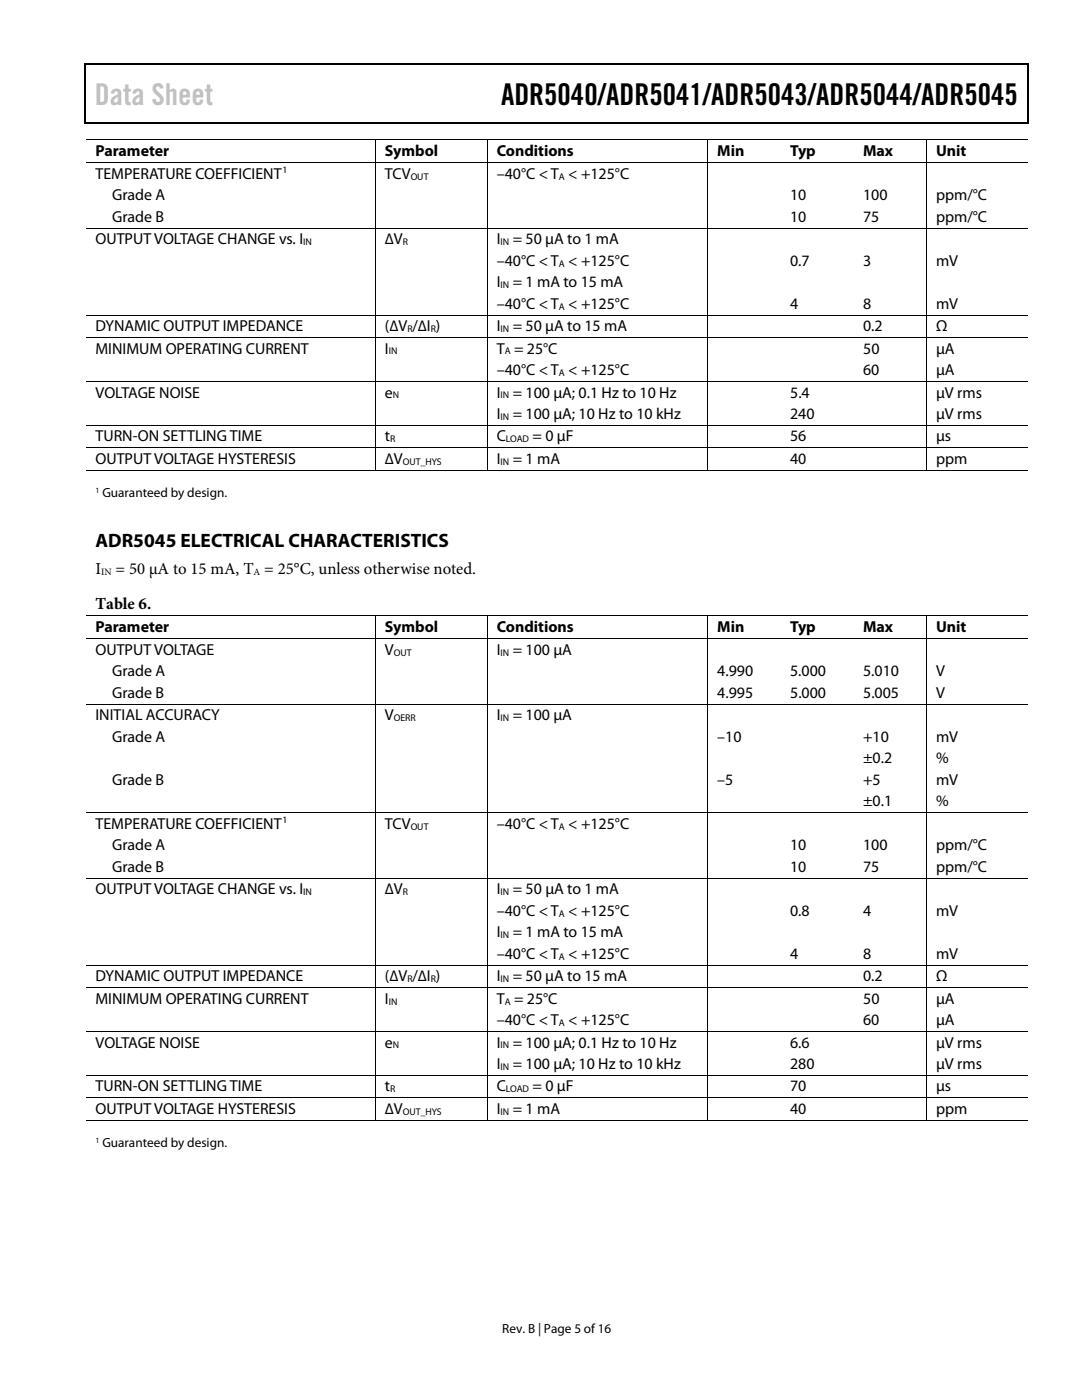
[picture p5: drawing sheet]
<svg xmlns="http://www.w3.org/2000/svg" width="216mm" height="279mm" viewBox="0 0 216 279" stroke-linecap="round" stroke-linejoin="round" font-family="sans-serif">
<defs><g id="words">
<text font-size="6" fill="#c1c1c1" x="18.9" y="21">Data Sheet</text>
<text font-size="6" x="100" y="21">ADR5040/ADR5041/ADR5043/ADR5044/ADR5045</text>
<text font-size="3.9" x="19" y="109.1">ADR5045 ELECTRICAL CHARACTERISTICS</text>
<g font-size="3.3">
<text x="19" y="114.5">I</text>
<text x="23.1" y="114.5">= 50 µA to 15 mA, T = 25°C, unless otherwise noted.</text>
<text x="19" y="121.6">Table 6.</text>
</g>
<g font-size="3.2">
<text x="19" y="31.2">Parameter</text>
<text x="19" y="35.7">TEMPERATURE COEFFICIENT</text>
<text x="76.8" y="35.7">TCV</text>
<text x="76.8" y="31.2">Symbol</text>
<text x="99.1" y="31.2">Conditions</text>
<text x="99.1" y="35.7">–40°C &lt; T &lt; +125°C</text>
<text x="143.1" y="31.2">Min</text>
<text x="157.7" y="31.2">Typ</text>
<text x="172.2" y="31.2">Max</text>
<text x="186.8" y="31.2">Unit</text>
<text x="22.4" y="40">Grade A</text>
<text x="157.7" y="40">10</text>
<text x="172.2" y="40">100</text>
<text x="186.8" y="40">ppm/°C</text>
<text x="22.4" y="44.3">Grade B</text>
<text x="157.7" y="44.3">10</text>
<text x="172.2" y="44.3">75</text>
<text x="186.8" y="44.3">ppm/°C</text>
<text x="19" y="48.7">OUTPUT VOLTAGE CHANGE vs. I</text>
<text x="76.8" y="48.7">∆V</text>
<text x="99.1" y="48.7">I</text>
<text x="99.1" y="53">–40°C &lt; T &lt; +125°C</text>
<text x="102.3" y="48.7">= 50 µA to 1 mA</text>
<text x="157.7" y="53">0.7</text>
<text x="172.2" y="53">3</text>
<text x="186.8" y="53">mV</text>
<text x="99.1" y="57.3">I</text>
<text x="102.3" y="57.3">= 1 mA to 15 mA</text>
<text x="99.1" y="61.6">–40°C &lt; T &lt; +125°C</text>
<text x="157.7" y="61.6">4</text>
<text x="172.2" y="61.6">8</text>
<text x="186.8" y="61.6">mV</text>
<text x="19" y="66.1">DYNAMIC OUTPUT IMPEDANCE</text>
<text x="19" y="70.6">MINIMUM OPERATING CURRENT</text>
<text x="76.8" y="66.1">(∆V /∆I )</text>
<text x="76.8" y="70.6">I</text>
<text x="99.1" y="70.6">T = 25°C</text>
<text x="99.1" y="66.1">I</text>
<text x="102.3" y="66.1">= 50 µA to 15 mA</text>
<text x="172.2" y="66.1">0.2</text>
<text x="172.2" y="70.6">50</text>
<text x="186.8" y="66.1">Ω</text>
<text x="186.8" y="70.6">µA</text>
<text x="99.1" y="74.9">–40°C &lt; T &lt; +125°C</text>
<text x="172.2" y="74.9">60</text>
<text x="186.8" y="74.9">µA</text>
<text x="19" y="79.3">VOLTAGE NOISE</text>
<text x="76.8" y="79.3">e</text>
<text x="99.1" y="79.3">I</text>
<text x="99.1" y="83.6">I</text>
<text x="102.3" y="83.6">= 100 µA; 10 Hz to 10 kHz</text>
<text x="102.3" y="79.3">= 100 µA; 0.1 Hz to 10 Hz</text>
<text x="157.7" y="83.6">240</text>
<text x="157.7" y="79.3">5.4</text>
<text x="186.8" y="83.6">µV rms</text>
<text x="186.8" y="79.3">µV rms</text>
<text x="19" y="88.1">TURN-ON SETTLING TIME</text>
<text x="76.8" y="88.1">t</text>
<text x="99.1" y="88.1">C</text>
<text x="106.3" y="88.1">= 0 µF</text>
<text x="157.7" y="88.1">56</text>
<text x="186.8" y="88.1">µs</text>
<text x="19" y="92.6">OUTPUT VOLTAGE HYSTERESIS</text>
<text x="76.8" y="92.6">∆V</text>
<text x="99.1" y="92.6">I</text>
<text x="102.3" y="92.6">= 1 mA</text>
<text x="157.7" y="92.6">40</text>
<text x="186.8" y="92.6">ppm</text>
<text x="19" y="126.2">Parameter</text>
<text x="19" y="130.7">OUTPUT VOLTAGE</text>
<text x="76.8" y="130.7">V</text>
<text x="76.8" y="126.2">Symbol</text>
<text x="99.1" y="126.2">Conditions</text>
<text x="99.1" y="130.7">I</text>
<text x="102.3" y="130.7">= 100 µA</text>
<text x="143.1" y="126.2">Min</text>
<text x="157.7" y="126.2">Typ</text>
<text x="172.2" y="126.2">Max</text>
<text x="186.8" y="126.2">Unit</text>
<text x="22.4" y="135">Grade A</text>
<text x="143.1" y="135">4.990</text>
<text x="157.7" y="135">5.000</text>
<text x="172.2" y="135">5.010</text>
<text x="186.8" y="135">V</text>
<text x="19" y="143.7">INITIAL ACCURACY</text>
<text x="22.4" y="139.3">Grade B</text>
<text x="76.8" y="143.7">V</text>
<text x="99.1" y="143.7">I</text>
<text x="102.3" y="143.7">= 100 µA</text>
<text x="143.1" y="139.3">4.995</text>
<text x="157.7" y="139.3">5.000</text>
<text x="172.2" y="139.3">5.005</text>
<text x="186.8" y="139.3">V</text>
<text x="22.4" y="148">Grade A</text>
<text x="143.1" y="148">–10</text>
<text x="172.2" y="148">+10</text>
<text x="186.8" y="148">mV</text>
<text x="172.2" y="152.3">±0.2</text>
<text x="186.8" y="152.3">%</text>
<text x="22.4" y="156.6">Grade B</text>
<text x="143.1" y="156.6">–5</text>
<text x="172.2" y="156.6">+5</text>
<text x="172.2" y="160.9">±0.1</text>
<text x="186.8" y="156.6">mV</text>
<text x="186.8" y="160.9">%</text>
<text x="19" y="165.4">TEMPERATURE COEFFICIENT</text>
<text x="76.8" y="165.4">TCV</text>
<text x="99.1" y="165.4">–40°C &lt; T &lt; +125°C</text>
<text x="22.4" y="169.7">Grade A</text>
<text x="22.4" y="174">Grade B</text>
<text x="157.7" y="169.7">10</text>
<text x="157.7" y="174">10</text>
<text x="172.2" y="169.7">100</text>
<text x="172.2" y="174">75</text>
<text x="186.8" y="169.7">ppm/°C</text>
<text x="186.8" y="174">ppm/°C</text>
<text x="19" y="178.5">OUTPUT VOLTAGE CHANGE vs. I</text>
<text x="76.8" y="178.5">∆V</text>
<text x="99.1" y="178.5">I</text>
<text x="102.3" y="178.5">= 50 µA to 1 mA</text>
<text x="99.1" y="182.8">–40°C &lt; T &lt; +125°C</text>
<text x="157.7" y="182.8">0.8</text>
<text x="172.2" y="182.8">4</text>
<text x="186.8" y="182.8">mV</text>
<text x="99.1" y="187">I</text>
<text x="99.1" y="191.3">–40°C &lt; T &lt; +125°C</text>
<text x="102.3" y="187">= 1 mA to 15 mA</text>
<text x="157.7" y="191.3">4</text>
<text x="172.2" y="191.3">8</text>
<text x="186.8" y="191.3">mV</text>
<text x="19" y="195.8">DYNAMIC OUTPUT IMPEDANCE</text>
<text x="76.8" y="195.8">(∆V /∆I )</text>
<text x="99.1" y="195.8">I</text>
<text x="102.3" y="195.8">= 50 µA to 15 mA</text>
<text x="172.2" y="195.8">0.2</text>
<text x="186.8" y="195.8">Ω</text>
<text x="19" y="200.3">MINIMUM OPERATING CURRENT</text>
<text x="76.8" y="200.3">I</text>
<text x="99.1" y="200.3">T = 25°C</text>
<text x="172.2" y="200.3">50</text>
<text x="186.8" y="200.3">µA</text>
<text x="19" y="209.1">VOLTAGE NOISE</text>
<text x="76.8" y="209.1">e</text>
<text x="99.1" y="209.1">I</text>
<text x="99.1" y="204.6">–40°C &lt; T &lt; +125°C</text>
<text x="102.3" y="209.1">= 100 µA; 0.1 Hz to 10 Hz</text>
<text x="157.7" y="209.1">6.6</text>
<text x="172.2" y="204.6">60</text>
<text x="186.8" y="204.6">µA</text>
<text x="186.8" y="209.1">µV rms</text>
<text x="99.1" y="213.4">I</text>
<text x="102.3" y="213.4">= 100 µA; 10 Hz to 10 kHz</text>
<text x="157.7" y="213.4">280</text>
<text x="186.8" y="213.4">µV rms</text>
<text x="19" y="217.8">TURN-ON SETTLING TIME</text>
<text x="76.8" y="217.8">t</text>
<text x="99.1" y="217.8">C</text>
<text x="106.3" y="217.8">= 0 µF</text>
<text x="157.7" y="217.8">70</text>
<text x="186.8" y="217.8">µs</text>
<text x="19" y="222.3">OUTPUT VOLTAGE HYSTERESIS</text>
<text x="76.8" y="222.3">∆V</text>
<text x="99.1" y="222.3">I</text>
<text x="102.3" y="222.3">= 1 mA</text>
<text x="157.7" y="222.3">40</text>
<text x="186.8" y="222.3">ppm</text>
</g>
<g font-size="2.6">
<text x="20.4" y="99.3">Guaranteed by design.</text>
<text x="20.4" y="229">Guaranteed by design.</text>
<text x="100.2" y="266">Rev. B | Page 5 of 16</text>
</g>
<g font-size="1.9">
<text x="56.4" y="34.6">1</text>
<text x="82" y="35.8">OUT</text>
<text x="111.5" y="35.8">A</text>
<text x="60.5" y="48.9">IN</text>
<text x="80.4" y="48.9">R</text>
<text x="99.9" y="48.9">IN</text>
<text x="111.5" y="53.2">A</text>
<text x="99.9" y="57.5">IN</text>
<text x="111.5" y="61.8">A</text>
<text x="77.6" y="70.7">IN</text>
<text x="81.3" y="66.3">R</text>
<text x="86" y="66.3">R</text>
<text x="99.9" y="66.3">IN</text>
<text x="100.7" y="70.7">A</text>
<text x="111.5" y="75">A</text>
<text x="78.4" y="79.5">N</text>
<text x="99.9" y="79.5">IN</text>
<text x="99.9" y="83.8">IN</text>
<text x="77.9" y="88.3">R</text>
<text x="101" y="88.3">LOAD</text>
<text x="80.4" y="92.8">OUT_HYS</text>
<text x="99.9" y="92.8">IN</text>
<text x="20.2" y="114.7">IN</text>
<text x="50.6" y="114.7">A</text>
<text x="78.6" y="130.8">OUT</text>
<text x="99.9" y="130.8">IN</text>
<text x="78.6" y="143.9">OERR</text>
<text x="99.9" y="143.9">IN</text>
<text x="56.4" y="164.3">1</text>
<text x="82" y="165.6">OUT</text>
<text x="111.5" y="165.6">A</text>
<text x="60.5" y="178.6">IN</text>
<text x="80.4" y="178.6">R</text>
<text x="99.9" y="178.6">IN</text>
<text x="111.5" y="182.9">A</text>
<text x="99.9" y="187.2">IN</text>
<text x="111.5" y="191.5">A</text>
<text x="81.3" y="196">R</text>
<text x="86" y="196">R</text>
<text x="99.9" y="196">IN</text>
<text x="77.6" y="200.5">IN</text>
<text x="100.7" y="200.5">A</text>
<text x="78.4" y="209.2">N</text>
<text x="99.9" y="209.2">IN</text>
<text x="111.5" y="204.8">A</text>
<text x="99.9" y="213.5">IN</text>
<text x="77.9" y="218">R</text>
<text x="101" y="218">LOAD</text>
<text x="80.4" y="222.5">OUT_HYS</text>
<text x="99.9" y="222.5">IN</text>
</g>
<g font-size="1.6">
<text x="19" y="98.4">1</text>
<text x="19" y="228.1">1</text>
</g>
</g></defs>
<g fill="#000">
<path d="M16.9 12.7h.2v1h-.2zM16.9 12.7h.2v.3h-.2zM82.5 12.7h.3v.3h-.3zM205.1 12.7h.2v1h-.2zM205.1 12.7h.2v.3h-.2zM16.9 24.4h.2v.3h-.2zM74.8 27.9h.2v.1h-.2zM74.8 32.4h.2v.2h-.2zM82.3 24.4h.2v.3h-.2zM97.1 27.9h.2v.1h-.2zM97.1 32.4h.2v.2h-.2zM141.1 27.9h.2v.1h-.2z"/>
<path d="M141.1 32.4h.2v.2h-.2zM155.8 27.9h.1v.1h-.1zM155.8 32.4h.1v.2h-.1zM170.3 27.9h.2v.1h-.2zM170.3 32.4h.2v.2h-.2zM184.8 27.9h.2v.1h-.2zM184.8 32.4h.2v.2h-.2zM205.1 24.4h.2v.3h-.2zM74.8 45.4h.2v.2h-.2zM97.1 45.4h.2v.2h-.2zM141.1 45.4h.2v.2h-.2zM155.8 45.4h.1v.2h-.1z"/>
<path d="M170.3 45.4h.2v.2h-.2zM184.8 45.4h.2v.2h-.2zM74.8 62.8h.2v.2h-.2zM74.8 67.3h.2v.1h-.2zM74.8 76.1h.2v.1h-.2zM97.1 62.8h.2v.2h-.2zM97.1 67.3h.2v.1h-.2zM97.1 76.1h.2v.1h-.2zM141.1 62.8h.2v.2h-.2zM141.1 67.3h.2v.1h-.2zM141.1 76.1h.2v.1h-.2zM155.8 62.8h.1v.2h-.1z"/>
<path d="M155.8 67.3h.1v.1h-.1zM155.8 76.1h.1v.1h-.1zM170.3 62.8h.2v.2h-.2zM170.3 67.3h.2v.1h-.2zM170.3 76.1h.2v.1h-.2zM184.8 62.8h.2v.2h-.2zM184.8 67.3h.2v.1h-.2zM184.8 76.1h.2v.1h-.2zM74.8 84.8h.2v.2h-.2zM74.8 89.3h.2v.2h-.2zM74.8 93.8h.2v.1h-.2zM97.1 84.8h.2v.2h-.2z"/>
<path d="M97.1 89.3h.2v.2h-.2zM97.1 93.8h.2v.1h-.2zM141.1 84.8h.2v.2h-.2zM141.1 89.3h.2v.2h-.2zM141.1 93.8h.2v.1h-.2zM155.5 93.8h.2v.1h-.2zM155.8 84.8h.1v.2h-.1zM155.8 89.3h.1v.2h-.1zM170.1 93.8h.1v.1h-.1zM170.3 84.8h.2v.2h-.2zM170.3 89.3h.2v.2h-.2zM184.8 84.8h.2v.2h-.2z"/>
<path d="M184.8 89.3h.2v.2h-.2zM184.8 93.8h.2v.1h-.2zM74.8 122.9h.2v.1h-.2zM74.8 127.4h.2v.2h-.2zM97.1 122.9h.2v.1h-.2zM97.1 127.4h.2v.2h-.2zM141.1 122.9h.2v.1h-.2zM141.1 127.4h.2v.2h-.2zM155.8 122.9h.1v.1h-.1zM155.8 127.4h.1v.2h-.1zM170.3 122.9h.2v.1h-.2zM170.3 127.4h.2v.2h-.2z"/>
<path d="M184.8 122.9h.2v.1h-.2zM184.8 127.4h.2v.2h-.2zM74.8 140.4h.2v.2h-.2zM97.1 140.4h.2v.2h-.2zM141.1 140.4h.2v.2h-.2zM155.8 140.4h.1v.2h-.1zM170.3 140.4h.2v.2h-.2zM184.8 140.4h.2v.2h-.2zM74.8 162.1h.2v.2h-.2zM74.8 175.2h.2v.1h-.2zM97.1 162.1h.2v.2h-.2zM97.1 175.2h.2v.1h-.2z"/>
<path d="M141.1 162.1h.2v.2h-.2zM141.1 175.2h.2v.1h-.2zM155.8 162.1h.1v.2h-.1zM155.8 175.2h.1v.1h-.1zM170.3 162.1h.2v.2h-.2zM170.3 175.2h.2v.1h-.2zM184.8 162.1h.2v.2h-.2zM184.8 175.2h.2v.1h-.2zM74.8 192.5h.2v.2h-.2zM74.8 197h.2v.2h-.2zM97.1 192.5h.2v.2h-.2zM97.1 197h.2v.2h-.2z"/>
<path d="M141.1 192.5h.2v.2h-.2zM141.1 197h.2v.2h-.2zM155.8 192.5h.1v.2h-.1zM155.8 197h.1v.2h-.1zM170.3 192.5h.2v.2h-.2zM170.3 197h.2v.2h-.2zM184.8 192.5h.2v.2h-.2zM184.8 197h.2v.2h-.2zM74.8 205.8h.2v.2h-.2zM74.8 214.5h.2v.2h-.2zM74.8 219h.2v.2h-.2zM97.1 205.8h.2v.2h-.2z"/>
<path d="M97.1 214.5h.2v.2h-.2zM97.1 219h.2v.2h-.2zM141.1 205.8h.2v.2h-.2zM141.1 214.5h.2v.2h-.2zM141.1 219h.2v.2h-.2zM155.8 205.8h.1v.2h-.1zM155.8 214.5h.1v.2h-.1zM155.8 219h.1v.2h-.1zM170.3 205.8h.2v.2h-.2zM170.3 214.5h.2v.2h-.2zM170.3 219h.2v.2h-.2zM184.8 205.8h.2v.2h-.2z"/>
<path d="M184.8 214.5h.2v.2h-.2zM184.8 219h.2v.2h-.2zM74.8 223.5h.2v.2h-.2zM97.1 223.5h.2v.2h-.2zM141.1 223.5h.2v.2h-.2zM155.5 223.5h.2v.2h-.2zM170.1 223.5h.1v.2h-.1zM184.8 223.5h.2v.2h-.2z"/>
</g>
<path d="M17 13.7v10.7M17.1 12.8h65.4M82.8 12.8h122.3M205.2 13.7v10.7M17.1 24.5h188" fill="none" stroke="#000" stroke-width=".25"/>
<g fill="none" stroke="#000" stroke-width=".2">
<path d="M17.1 27.9h57.7M17.1 32.5h57.7M74.9 28v4.4M74.9 32.6v12.8M75 27.9h22.1M75 32.5h22.1M97.2 28v4.4M97.2 32.6v12.8M97.3 27.9h43.8M97.3 32.5h43.8M141.2 28v4.4M141.2 32.6v12.8"/>
<path d="M141.3 27.9h14.5M141.3 32.5h14.5M155.9 27.9h14.4M155.9 32.5h14.4M170.5 27.9h14.3M170.5 32.5h14.3M184.9 28v4.4M184.9 32.6v12.8M185 27.9h20.1M185 32.5h20.1M17.1 45.5h57.7M74.9 45.6v17.2"/>
<path d="M75 45.5h22.1M97.2 45.6v17.2M97.3 45.5h43.8M141.2 45.6v17.2M141.3 45.5h14.5M155.9 45.5h14.4M170.5 45.5h14.3M184.9 45.6v17.2M185 45.5h20.1M17.1 62.9h57.7M17.1 67.4h57.7M17.1 76.1h57.7"/>
<path d="M74.9 63v4.3M74.9 67.4v8.7M74.9 76.2v8.6M75 62.9h22.1M75 67.4h22.1M75 76.1h22.1M97.2 63v4.3M97.2 67.4v8.7M97.2 76.2v8.6M97.3 62.9h43.8M97.3 67.4h43.8M97.3 76.1h43.8"/>
<path d="M141.2 63v4.3M141.2 67.4v8.7M141.2 76.2v8.6M141.3 62.9h14.5M141.3 67.4h14.5M141.3 76.1h14.5M155.9 62.9h14.4M155.9 67.4h14.4M155.9 76.1h14.4M170.5 62.9h14.3M170.5 67.4h14.3M170.5 76.1h14.3"/>
<path d="M184.9 63v4.3M184.9 67.4v8.7M184.9 76.2v8.6M185 62.9h20.1M185 67.4h20.1M185 76.1h20.1M17.1 84.9h57.7M17.1 89.4h57.7M17.1 93.9h57.7M74.9 85v4.3M74.9 89.5v4.3M75 84.9h22.1"/>
<path d="M75 89.4h22.1M75 93.9h22.1M97.2 85v4.3M97.2 89.5v4.3M97.3 84.9h43.8M97.3 89.4h43.8M97.3 93.9h43.8M141.2 85v4.3M141.2 89.5v4.3M141.3 84.9h14.5M141.3 89.4h14.5M141.3 93.9h43.5"/>
<path d="M155.9 84.9h14.4M155.9 89.4h14.4M170.5 84.9h14.3M170.5 89.4h14.3M184.9 85v4.3M184.9 89.5v4.3M185 84.9h20.1M185 89.4h20.1M185 93.9h20.1M17.1 122.9h57.7M17.1 127.5h57.7M74.9 123v4.4"/>
<path d="M74.9 127.5v12.9M75 122.9h22.1M75 127.5h22.1M97.2 123v4.4M97.2 127.5v12.9M97.3 122.9h43.8M97.3 127.5h43.8M141.2 123v4.4M141.2 127.5v12.9M141.3 122.9h14.5M141.3 127.5h14.5M155.9 122.9h14.4"/>
<path d="M155.9 127.5h14.4M170.5 122.9h14.3M170.5 127.5h14.3M184.9 123v4.4M184.9 127.5v12.9M185 122.9h20.1M185 127.5h20.1M17.1 140.5h57.7M74.9 140.6v21.5M75 140.5h22.1M97.2 140.6v21.5M97.3 140.5h43.8"/>
<path d="M141.2 140.6v21.5M141.3 140.5h14.5M155.9 140.5h14.4M170.5 140.5h14.3M184.9 140.6v21.5M185 140.5h20.1M17.1 162.2h57.7M17.1 175.3h57.7M74.9 162.3v12.9M74.9 175.3v17.2M75 162.2h22.1M75 175.3h22.1"/>
<path d="M97.2 162.3v12.9M97.2 175.3v17.2M97.3 162.2h43.8M97.3 175.3h43.8M141.2 162.3v12.9M141.2 175.3v17.2M141.3 162.2h14.5M141.3 175.3h14.5M155.9 162.2h14.4M155.9 175.3h14.4M170.5 162.2h14.3M170.5 175.3h14.3"/>
<path d="M184.9 162.3v12.9M184.9 175.3v17.2M185 162.2h20.1M185 175.3h20.1M17.1 192.6h57.7M17.1 197.1h57.7M74.9 192.7v4.3M74.9 197.2v8.6M75 192.6h22.1M75 197.1h22.1M97.2 192.7v4.3M97.2 197.2v8.6"/>
<path d="M97.3 192.6h43.8M97.3 197.1h43.8M141.2 192.7v4.3M141.2 197.2v8.6M141.3 192.6h14.5M141.3 197.1h14.5M155.9 192.6h14.4M155.9 197.1h14.4M170.5 192.6h14.3M170.5 197.1h14.3M184.9 192.7v4.3M184.9 197.2v8.6"/>
<path d="M185 192.6h20.1M185 197.1h20.1M17.1 205.9h57.7M17.1 214.6h57.7M17.1 219.1h57.7M74.9 206v8.5M74.9 214.7v4.3M74.9 219.2v4.3M75 205.9h22.1M75 214.6h22.1M75 219.1h22.1M97.2 206v8.5"/>
<path d="M97.2 214.7v4.3M97.2 219.2v4.3M97.3 205.9h43.8M97.3 214.6h43.8M97.3 219.1h43.8M141.2 206v8.5M141.2 214.7v4.3M141.2 219.2v4.3M141.3 205.9h14.5M141.3 214.6h14.5M141.3 219.1h14.5M155.9 205.9h14.4"/>
<path d="M155.9 214.6h14.4M155.9 219.1h14.4M170.5 205.9h14.3M170.5 214.6h14.3M170.5 219.1h14.3M184.9 206v8.5M184.9 214.7v4.3M184.9 219.2v4.3M185 205.9h20.1M185 214.6h20.1M185 219.1h20.1M17.1 223.6h57.7"/>
<path d="M75 223.6h22.1M97.3 223.6h43.8M141.3 223.6h43.5M185 223.6h20.1"/>
</g>
<use href="#words"/>
</svg>
